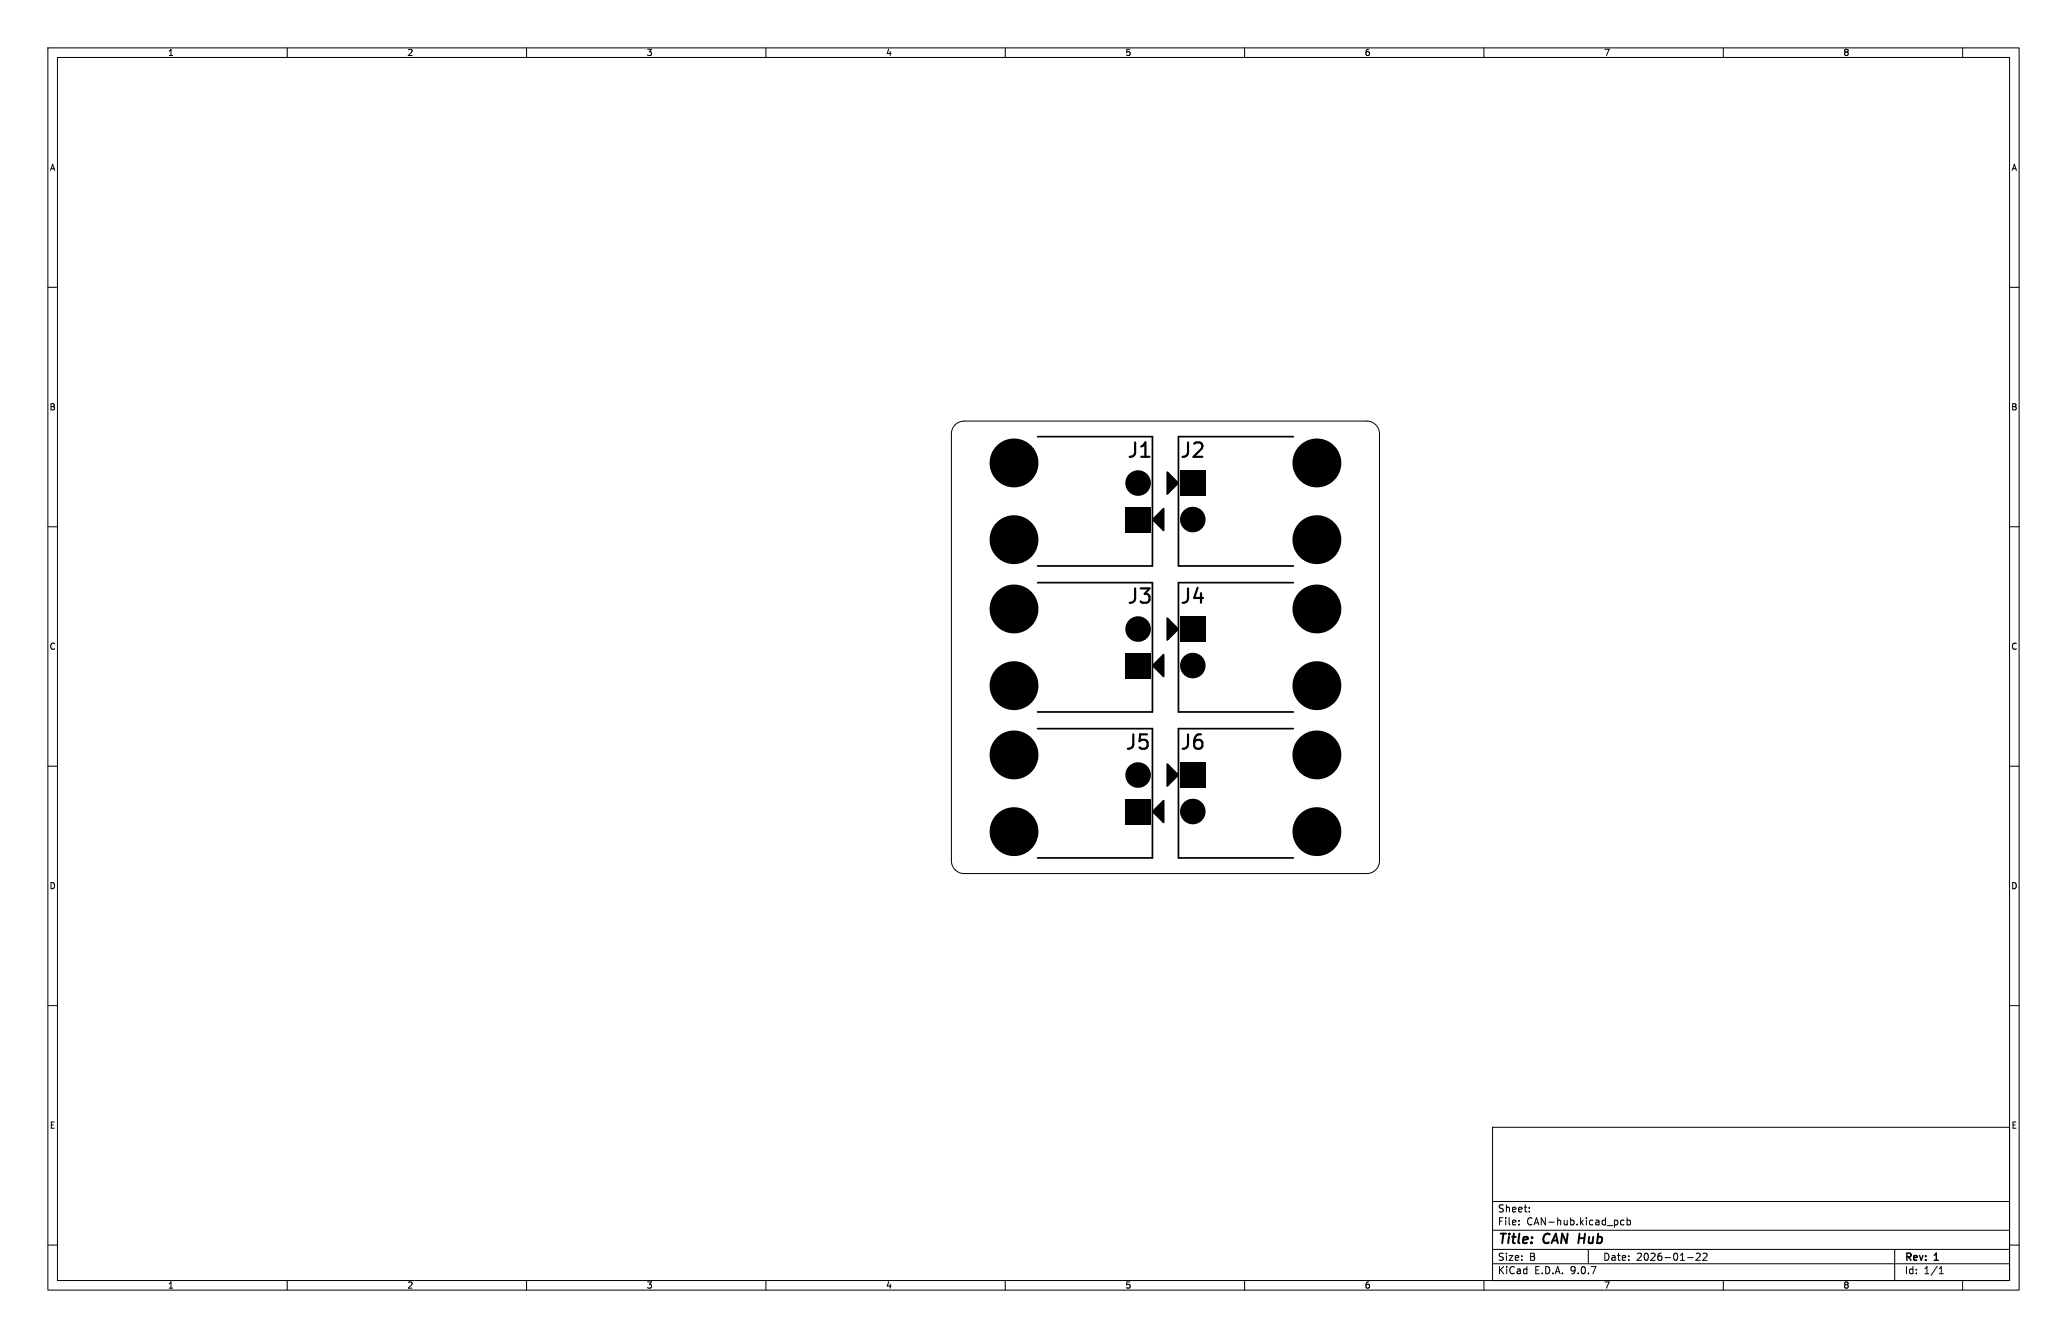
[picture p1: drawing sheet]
<svg xmlns="http://www.w3.org/2000/svg" width="432mm" height="279mm" viewBox="0 0 432 279" stroke-linecap="round" stroke-linejoin="round" font-family="sans-serif">
<defs><g id="words">
<g font-size="2.8">
<text x="312.8" y="260.3">Title:</text>
<text x="322.5" y="260.3">CAN Hub</text>
</g>
<g font-size="2.1">
<text x="312.8" y="256.1">File:</text>
<text x="312.8" y="253.4">Sheet:</text>
<text x="318.9" y="256.1">CAN-hub.kicad_pcb</text>
<text x="312.8" y="263.5">Size:</text>
<text x="319.5" y="263.5">B</text>
<text x="334.8" y="263.5">Date:</text>
<text x="341.8" y="263.5">2026-01-22</text>
<text x="397.8" y="263.7">Rev:</text>
<text x="404.2" y="263.7">1</text>
<text x="312.8" y="266.3">KiCad</text>
<text x="320.5" y="266.3">E.D.A.</text>
<text x="328.1" y="266.3">9.0.7</text>
<text x="397.8" y="266.3">Id:</text>
<text x="401.9" y="266.3">1/1</text>
</g>
<g font-size="1.8">
<text x="35" y="11.9">1</text>
<text x="85" y="11.9">2</text>
<text x="135" y="11.9">3</text>
<text x="185" y="11.9">4</text>
<text x="235" y="11.9">5</text>
<text x="285" y="11.9">6</text>
<text x="335" y="11.9">7</text>
<text x="385" y="11.9">8</text>
<text x="10.3" y="35.9">A</text>
<text x="420.1" y="35.9">A</text>
<text x="10.3" y="85.9">B</text>
<text x="420.1" y="85.9">B</text>
<text x="10.3" y="135.9">C</text>
<text x="420.1" y="135.9">C</text>
<text x="10.3" y="185.9">D</text>
<text x="420.1" y="185.9">D</text>
<text x="10.3" y="235.9">E</text>
<text x="420.1" y="235.9">E</text>
<text x="35" y="269.3">1</text>
<text x="85" y="269.3">2</text>
<text x="135" y="269.3">3</text>
<text x="185" y="269.3">4</text>
<text x="235" y="269.3">5</text>
<text x="285" y="269.3">6</text>
<text x="335" y="269.3">7</text>
<text x="385" y="269.3">8</text>
</g>
</g></defs>
<g fill="none" stroke="#000" stroke-width=".21">
<path d="M10 10h411.8v259.4h-411.8zM12 12h407.8v255.4h-407.8zM60 10v2M110 10v2M160 10v2M210 10v2M260 10v2M310 10v2M360 10v2M410 10v2M10 60h2M419.8 60h2"/>
<path d="M10 110h2M419.8 110h2M10 160h2M419.8 160h2M288.2 179.7v-89.1l-.2-1-.5-.8-.9-.6-1.1-.3h-84.2l-.9 .2-.9 .6-.5 .8-.2 1-.1 89.2 .3 1.1 .5 .8 .9 .6 1 .2M288.2 179.7h.1M288.2 179.8l-.2 .9-.6 .9-.8 .6-1 .2h-84.2M201.4 182.4h.1M10 210h2M419.8 210h2M311.8 235.4h108v32h-108zM10 260h2"/>
<path d="M311.8 256.9h108M311.8 250.9h108M317.3 255.6v.2M317.3 254.9v.1M319.5 252.9v.2M319.5 252.2v.1M339.3 254.9l-.5-.1-.3 .3 .2 .6h.6M339.9 254.9l.4-.1 .3 .3-.1 .6h-.6M339.9 254.3v1.5M419.8 260h2M60 267.4v2M110 267.4v2"/>
<path d="M160 267.4v2M210 267.4v2M260 267.4v2M310 267.4v2M311.8 263.9h108M311.8 260.9h108M331.8 260.9v3M352.5 262.6h1.2M354.3 261.8l.6-.1 .3 .4-.9 1.1h.9M355.8 261.8l.5-.1 .3 .4-.9 1.1h.9M360 267.4v2M395.8 260.9v6.5"/>
<path d="M405.1 266h.9M405.1 264.9l.4-.4v1.5M410 267.4v2"/>
</g>
<g fill="#000">
<path d="M235.1 105.8h5.3v5.4h-5.3zM246.5 98.2h5.3v5.3h-5.3zM246.5 128.7h5.3v5.3h-5.3zM235.1 136.3h5.3v5.3h-5.3zM235.1 166.8h5.3v5.3h-5.3zM246.5 159.2h5.3v5.3h-5.3z"/>
<circle cx="211.8" cy="96.7" r="5.1"/>
<circle cx="275.1" cy="96.7" r="5.1"/>
<circle cx="211.8" cy="112.7" r="5.1"/>
<circle cx="237.7" cy="100.9" r="2.67"/>
<circle cx="249.2" cy="108.5" r="2.67"/>
<circle cx="275.1" cy="112.7" r="5.1"/>
<circle cx="211.8" cy="127.2" r="5.1"/>
<circle cx="237.7" cy="131.4" r="2.67"/>
<circle cx="249.2" cy="139" r="2.67"/>
<circle cx="275.1" cy="127.2" r="5.1"/>
<circle cx="211.8" cy="157.6" r="5.1"/>
<circle cx="211.8" cy="143.2" r="5.1"/>
<circle cx="275.1" cy="143.2" r="5.1"/>
<circle cx="275.1" cy="157.6" r="5.1"/>
<circle cx="211.8" cy="173.7" r="5.1"/>
<circle cx="237.7" cy="161.8" r="2.67"/>
<circle cx="249.2" cy="169.5" r="2.67"/>
<circle cx="275.1" cy="173.7" r="5.1"/>
</g>
<path d="M216.8 91.2h23.9v27h-23.9M270.2 91.2h-24v27h24M216.8 121.7h23.9v27h-23.9M270.2 121.7h-24v27h24M216.8 152.2h23.9v27h-23.9M270.2 152.2h-24v27h24" fill="none" stroke="#000" stroke-width=".36"/>
<g fill="none" stroke="#000" stroke-width=".45">
<path d="M237.1 92.4v2.1a1.01 1.01 0 0 1-1.1 .9M238.4 93.2l.9-.8v3M238.4 95.4h1.7M248.2 92.4v2.1a1.01 1.01 0 0 1-1.2 .9M249.5 92.7l.4-.3h.7a.81 .81 0 0 1 .4 1.3l-1.7 1.7h1.9M237.1 122.9v2.1a1.01 1.01 0 0 1-1.1 .9M238.3 122.9h1.8l-1 1.1a.81 .81 0 0 1 1 .6v.7l-.3 .4-.2 .2h-.9l-.4-.3M248.2 122.9v2.1a1.01 1.01 0 0 1-1.2 .9M250.2 122.7l-.7 2.2h1.8M250.9 123.9v2M236.8 153.3v2.2a.97 .97 0 0 1-1.2 .8M239.6 153.3h-1.4l-.2 1.5 .5-.3 1 .1 .3 .5-.2 1-.4 .2h-.7l-.5-.2"/>
<path d="M248.2 153.3v2.2a.97 .97 0 0 1-1.2 .8M250.9 153.3l-.7 .1a2.04 2.04 0 0 0-.6 2.7l.4 .2 .9-.1 .3-.4v-.7l-.6-.6h-.6l-.5 .6"/>
</g>
<path d="M243.1 106.2v4.6l-2.3-2.3zM243.8 98.6l2.3 2.3-2.3 2.3zM243.8 129.1l2.3 2.3-2.3 2.2zM243.1 136.7v4.6l-2.3-2.3zM243.1 167.2v4.5l-2.3-2.2zM243.8 159.6l2.3 2.2-2.3 2.3z" fill="#000" stroke="#000" stroke-width=".36"/>
<use href="#words"/>
</svg>
